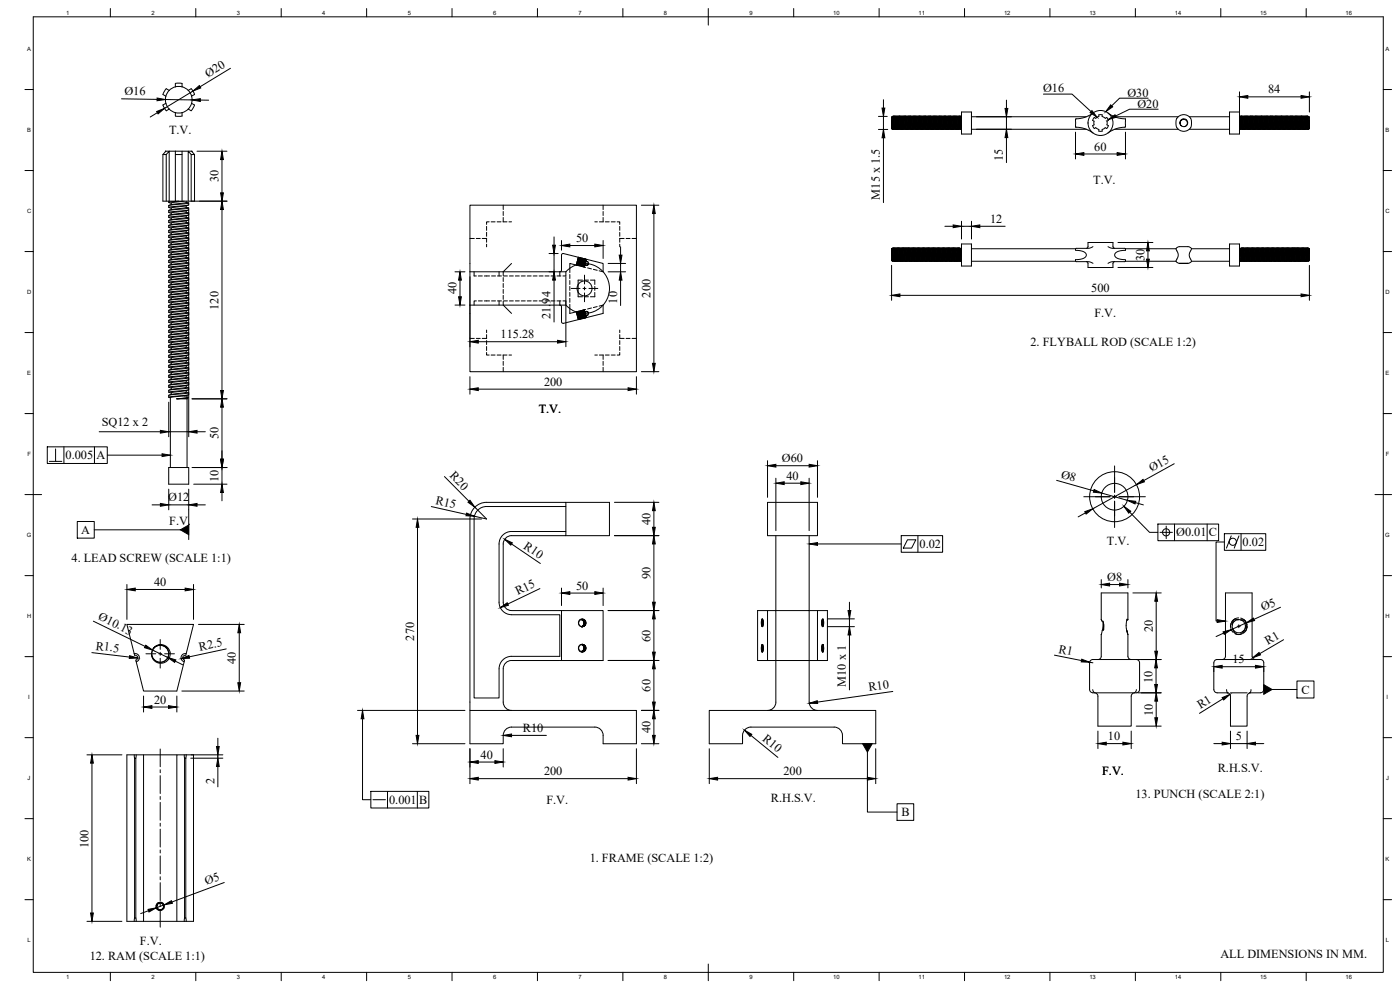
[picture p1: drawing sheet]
<svg xmlns="http://www.w3.org/2000/svg" width="841mm" height="594mm" viewBox="0 0 841 594" stroke-linecap="round" stroke-linejoin="round" font-family="sans-serif">
<defs><g id="words">
<g font-size="7.4">
<text x="125" y="47" transform="rotate(-31 125 47)">Ø20</text>
<text x="75" y="57" transform="rotate(1 75 57)">Ø16</text>
<text x="627" y="56">Ø16</text>
<text x="677" y="58">Ø30</text>
<text x="762" y="56">84</text>
<text x="683" y="65">Ø20</text>
<text x="102" y="80">T.V.</text>
<text x="657" y="90">60</text>
<text x="603" y="97" transform="rotate(-90 603 97)">15</text>
<text x="131" y="110" transform="rotate(-90 131 110)">30</text>
<text x="657" y="111">T.V.</text>
<text x="529" y="120" transform="rotate(-90 529 120)">M15 x 1.5</text>
<text x="595" y="134">12</text>
<text x="346" y="145">50</text>
<text x="688" y="157" transform="rotate(-90 688 157)">30</text>
<text x="274" y="177" transform="rotate(-90 274 177)">40</text>
<text x="391" y="179" transform="rotate(-90 391 179)">200</text>
<text x="656" y="175">500</text>
<text x="371" y="182" transform="rotate(-90 371 182)">10</text>
<text x="131" y="186" transform="rotate(-90 131 186)">120</text>
<text x="331" y="192" transform="rotate(-90 331 192)">21.94</text>
<text x="657" y="190">F.V.</text>
<text x="301" y="203">115.28</text>
<text x="619" y="208">2. FLYBALL ROD (SCALE 1:2)</text>
<text x="327" y="232">200</text>
<text x="324" y="248">T.V.</text>
<text x="61" y="256">SQ12 x 2</text>
<text x="131" y="264" transform="rotate(-90 131 264)">50</text>
<text x="39" y="276">0.005</text>
<text x="58" y="276">A</text>
<text x="470" y="278">Ø60</text>
<text x="270" y="286" transform="rotate(45 270 286)">R20</text>
<text x="637" y="287" transform="rotate(16 637 287)">Ø8</text>
<text x="692" y="284" transform="rotate(-29 692 284)">Ø15</text>
<text x="131" y="290" transform="rotate(-90 131 290)">10</text>
<text x="472" y="288">40</text>
<text x="101" y="301">Ø12</text>
<text x="261" y="303" transform="rotate(13 261 303)">R15</text>
<text x="102" y="316">F.V.</text>
<text x="391" y="315" transform="rotate(-90 391 315)">40</text>
<text x="49" y="321">A</text>
<text x="707" y="322">Ø0.01</text>
<text x="726" y="322">C</text>
<text x="314" y="329" transform="rotate(34 314 329)">R10</text>
<text x="552" y="329">0.02</text>
<text x="665" y="327">T.V.</text>
<text x="747" y="328">0.02</text>
<text x="43" y="338">4. LEAD SCREW (SCALE 1:1)</text>
<text x="391" y="348" transform="rotate(-90 391 348)">90</text>
<text x="93" y="352">40</text>
<text x="665" y="349">Ø8</text>
<text x="311" y="358" transform="rotate(-26 311 358)">R15</text>
<text x="346" y="354">50</text>
<text x="59" y="372" transform="rotate(26 59 372)">Ø10.13</text>
<text x="759" y="367" transform="rotate(-25 759 367)">Ø5</text>
<text x="692" y="380" transform="rotate(-90 692 380)">20</text>
<text x="249" y="385" transform="rotate(-90 249 385)">270</text>
<text x="391" y="385" transform="rotate(-90 391 385)">60</text>
<text x="762" y="387" transform="rotate(-30 762 387)">R1</text>
<text x="57" y="390" transform="rotate(7 57 390)">R1.5</text>
<text x="120" y="391" transform="rotate(-12 120 391)">R2.5</text>
<text x="636" y="392" transform="rotate(11 636 392)">R1</text>
<text x="142" y="399" transform="rotate(-90 142 399)">40</text>
<text x="740" y="398">15</text>
<text x="508" y="413" transform="rotate(-90 508 413)">M10 x 1</text>
<text x="692" y="410" transform="rotate(-90 692 410)">10</text>
<text x="391" y="415" transform="rotate(-90 391 415)">60</text>
<text x="522" y="415" transform="rotate(-8 522 415)">R10</text>
<text x="782" y="417">C</text>
<text x="93" y="423">20</text>
<text x="721" y="426" transform="rotate(-32 721 426)">R1</text>
<text x="692" y="430" transform="rotate(-90 692 430)">10</text>
<text x="314" y="440">R10</text>
<text x="391" y="440" transform="rotate(-90 391 440)">40</text>
<text x="458" y="444" transform="rotate(39 458 444)">R10</text>
<text x="666" y="445">10</text>
<text x="742" y="445">5</text>
<text x="289" y="456">40</text>
<text x="327" y="466">200</text>
<text x="471" y="466">200</text>
<text x="662" y="466">F.V.</text>
<text x="732" y="464">R.H.S.V.</text>
<text x="129" y="471" transform="rotate(-90 129 471)">2</text>
<text x="682" y="479">13. PUNCH (SCALE 2:1)</text>
<text x="234" y="483">0.001</text>
<text x="252" y="483">B</text>
<text x="328" y="483">F.V.</text>
<text x="463" y="481">R.H.S.V.</text>
<text x="542" y="490">B</text>
<text x="53" y="509" transform="rotate(-90 53 509)">100</text>
<text x="354" y="518">1. FRAME (SCALE 1:2)</text>
<text x="124" y="532" transform="rotate(-20 124 532)">Ø5</text>
<text x="84" y="568">F.V.</text>
<text x="733" y="576">ALL DIMENSIONS IN MM.</text>
<text x="54" y="577">12. RAM (SCALE 1:1)</text>
</g>
<g font-size="3.5">
<text x="40" y="9">1</text>
<text x="91" y="9">2</text>
<text x="142" y="9">3</text>
<text x="194" y="9">4</text>
<text x="245" y="9">5</text>
<text x="296" y="9">6</text>
<text x="348" y="9">7</text>
<text x="399" y="9">8</text>
<text x="450" y="9">9</text>
<text x="501" y="9">10</text>
<text x="552" y="9">11</text>
<text x="603" y="9">12</text>
<text x="654" y="9">13</text>
<text x="706" y="9">14</text>
<text x="757" y="9">15</text>
<text x="808" y="9">16</text>
<text x="16" y="31">A</text>
<text x="832" y="31">A</text>
<text x="16" y="79">B</text>
<text x="832" y="79">B</text>
<text x="16" y="128">C</text>
<text x="832" y="128">C</text>
<text x="16" y="177">D</text>
<text x="832" y="177">D</text>
<text x="16" y="225">E</text>
<text x="832" y="225">E</text>
<text x="16" y="274">F</text>
<text x="832" y="274">F</text>
<text x="16" y="323">G</text>
<text x="832" y="323">G</text>
<text x="16" y="371">H</text>
<text x="832" y="371">H</text>
<text x="17" y="420">I</text>
<text x="833" y="420">I</text>
<text x="17" y="469">J</text>
<text x="833" y="469">J</text>
<text x="16" y="517">K</text>
<text x="832" y="517">K</text>
<text x="17" y="566">L</text>
<text x="833" y="566">L</text>
<text x="40" y="588">1</text>
<text x="91" y="588">2</text>
<text x="142" y="588">3</text>
<text x="194" y="588">4</text>
<text x="245" y="588">5</text>
<text x="296" y="588">6</text>
<text x="348" y="588">7</text>
<text x="399" y="588">8</text>
<text x="450" y="588">9</text>
<text x="501" y="588">10</text>
<text x="552" y="588">11</text>
<text x="603" y="588">12</text>
<text x="654" y="588">13</text>
<text x="706" y="588">14</text>
<text x="757" y="588">15</text>
<text x="808" y="588">16</text>
</g>
</g></defs>
<!-- layer: Visible -->
<g fill="none" stroke="#000" stroke-width=".6">
<path d="M100 58v4M102 54h-1a1.8 1.8 0 0 0-2 0 1.8 1.8 0 0 0-1 2v1l2 1M105 52a1.8 1.8 0 0 1 1-2 1.8 1.8 0 0 1 2 0h1v2M105 52h4M105 52l-3 2-2 4M109 52l4 2 2 4M113 54h1a1.8 1.8 0 0 1 2 0 1.8 1.8 0 0 1 0 2l1 1-2 1M115 58v4M100 62h-1a1.8 1.8 0 0 0-1 2 1.8 1.8 0 0 0 1 2l1 1 2-1M100 62l2 4M102 66l3 2M105 68a1.8 1.8 0 0 0 1 2 1.8 1.8 0 0 0 2 0h1v-2"/>
<path d="M105 68h4M113 66l-4 2M115 62h1a1.8 1.8 0 0 1 1 2 1.8 1.8 0 0 1-1 2l-1 1-2-1M115 62l-2 4M536 75v-3v5M536 75v2M536 72v6M536 77h.1M536 77v1M536 70v7M536 70v6M536 70h.1"/>
<path d="M536 76v2zM536 70l1 7M536 78h.1M537 70v8M537 77h.1M537 70h.1M537 70h-1M537 77l-1 1M537 77v1M537 70v7M537 78h.1M537 70l1 8"/>
<path d="M537 77l1 1M537 70h1M538 70v7M538 70h.1M538 78h.1M538 70v8M538 77h.1M538 77v1M538 70l1 8M538 78h1M538 70l1 7M538 70h1"/>
<path d="M539 70v7M539 70v8M539 77h.1M539 70h.1M539 77v1M539 70l1 7M539 78h.1M540 70h-1M540 77h.1M540 70h.1M540 77l-1 1M540 70v8"/>
<path d="M540 77v1M540 78h.1M540 70v7M540 70l1 8M540 77l1 1M540 70h1M541 70v7M541 70h.1M541 78h.1M541 70v8M541 77h.1M541 77v1"/>
<path d="M541 70l1 8M541 70h1M541 78h1M541 70l1 7M542 70v7M542 70v8M542 77h.1M542 70h.1M542 77v1M542 70l1 7M542 78h.1M543 70v8"/>
<path d="M543 77h.1M543 70h.1M543 70h-1M543 77l-1 1M543 77v1M543 70v7M543 78h.1M543 70l1 8M543 77l1 1M543 70h1M544 78h.1M544 70v7"/>
<path d="M544 70h.1M544 70v8M544 77h.1M544 77v1M544 70l1 8M544 70l1 7M544 70h1M544 78h1M545 70v7M545 70v8M545 70h.1M545 77h.1"/>
<path d="M545 77v1M545 78h.1M545 70l1 7M546 70v8M546 77h.1M546 70h.1M546 70h-1M546 77l-1 1M546 77v1M546 70v7M546 78h.1M546 70l1 8"/>
<path d="M546 77l1 1M546 70h1M547 70h.1M547 78h.1M547 70v7M547 70v8M547 77h.1M547 77v1M547 70l1 8M547 70l1 7M547 70h1M547 78h1"/>
<path d="M548 70v7M548 70v8M548 77h.1M548 70h.1M548 77v1M548 70l1 7M548 78h.1M549 70v8M549 77h.1M549 70h.1M549 70h-1M549 77l-1 1"/>
<path d="M549 77v1M549 70v7M549 78h.1M549 70l1 8M549 77l1 1M549 70h1M550 70v7M550 70h.1M550 78h.1M550 70v8M550 77h.1M550 77v1"/>
<path d="M550 70l1 8M550 78h1M550 70l1 7M550 70h1M551 70v7M551 70v8M551 77h.1M551 70h.1M551 77v1M551 70l1 7M551 78h.1M552 70v8"/>
<path d="M552 70h-1M552 77h.1M552 70h.1M552 77l-1 1M552 77v1M552 78h.1M552 70v7M552 70l1 8M552 77l1 1M552 70h1M553 70v7M553 70h.1"/>
<path d="M553 78h.1M553 70v8M553 77h.1M553 77v1M553 70l1 8M553 70h1M553 78h1M553 70l1 7M554 70v7M554 70v8M554 77h.1M554 70h.1"/>
<path d="M554 77v1M554 70l1 7M554 78h.1M555 70v8M555 77h.1M555 70h.1M555 70h-1M555 77l-1 1M555 77v1M555 70v7M555 78h.1M555 70l1 8"/>
<path d="M555 77l1 1M555 70h1M556 70v7M556 70h.1M556 78h.1M556 70v8M556 77h.1M556 77v1M556 70l1 8M556 70l1 7M556 70h1M556 78h1"/>
<path d="M557 70v7M557 70v8M557 70h.1M557 77h.1M557 77v1M557 78h.1M557 70l1 7M558 70v8M558 77h.1M558 70h.1M558 70h-1M558 77l-1 1"/>
<path d="M558 77v1M558 70v7M558 78h.1M558 70l1 8M558 77l1 1M558 70h1M559 70h.1M559 78h.1M559 70v7M559 70v8M559 77h.1M559 77v1"/>
<path d="M559 70l1 8M559 70l1 7M559 70h1M559 78h1M560 70v7M560 70v8M560 77h.1M560 70h.1M560 77v1M560 70l1 7M560 78h.1M561 70v8"/>
<path d="M561 77h.1M561 70h.1M561 70h-1M561 77l-1 1M561 77v1M561 70v7M561 78h.1M561 70l1 8M561 77l1 1M561 70h1M562 70v7M562 70h.1"/>
<path d="M562 78h.1M562 70v8M562 77h.1M562 77v1M562 70l1 8M562 78h1M562 70l1 7M562 70h1M563 70v7M563 70v8M563 77h.1M563 70h.1"/>
<path d="M563 77v1M563 70l1 7M563 78h.1M564 70v8M564 70h-1M564 77h.1M564 70h.1M564 77l-1 1M564 77v1M564 78h.1M564 70v7M564 70l1 8"/>
<path d="M564 77l1 1M564 70h1M565 70v7M565 70h.1M565 78h.1M565 70v8M565 77h.1M565 77v1M565 70l1 8M565 70h1M565 78h1M565 70l1 7"/>
<path d="M566 70v7M566 70v8M566 77h.1M566 70h.1M566 77v1M566 70l1 7M566 78h.1M567 70v8M567 77h.1M567 70h.1M567 70h-1M567 77l-1 1"/>
<path d="M567 77v1M567 70v7M567 78h.1M567 70l1 8M567 77l1 1M567 70h1M568 70v7M568 70h.1M568 78h.1M568 70v8M568 77h.1M568 77v1"/>
<path d="M568 70l1 8M568 70l1 7M568 70h1M568 78h1M569 70v7M569 70v8M569 70h.1M569 77h.1M569 77v1M569 78h.1M569 70l1 7M570 70v8"/>
<path d="M570 77h.1M570 70h.1M570 70h-1M570 77l-1 1M570 77v1M570 70v7M570 78h.1M570 70l1 8M570 77l1 1M570 70h1M571 70h.1M571 78h.1"/>
<path d="M571 70v7M571 70v8M571 77h.1M571 77v1M571 70l1 8M571 70l1 7M571 70h1M571 78h1M572 70v7M572 70v8M572 77h.1M572 70h.1"/>
<path d="M572 77v1M572 70l1 7M572 78h.1M573 70v8M573 77h.1M573 70h.1M573 70h-1M573 77l-1 1M573 77v1M573 70v7M573 78h.1M573 70l1 8"/>
<path d="M573 77l1 1M573 70h1M574 70v7M574 70h.1M574 78h.1M574 70v8M574 77h.1M574 77v1M574 70l1 8M574 78h1M574 70l1 7M574 70h1"/>
<path d="M575 70v7M575 70v8M575 77h.1M575 70h.1M575 77v1M575 70l1 7M575 78h.1M576 70v8M576 70h-1M576 77h.1M576 70h.1M576 77l-1 1"/>
<path d="M576 77v1M576 78h.1M576 70v7M576 70l1 8M576 77l1 1M576 70h1M577 70v7M577 70h.1M577 78h.1M577 77h.1M577 77v1M577 70v8h1"/>
<path d="M577 70h1M578 67h6v14h-6zM584 78h69M584 70h69M656 72l1 1v2v1v1h1M657 68a18 18 0 0 1-11 3v5a17 17 0 0 1 11 4M658 77l2 1v1h2M662 69v1M662 78v1M662 69h-2v1l-2 1h-1l-1 1M662 70l2 1h1l1 1M664 77l-2 1"/>
<path d="M666 68a18 18 0 0 0 10 3v5a17 17 0 0 0-10 4M666 72l-1 1v2l1 1-1 1h-1M670 78h38M670 70h38M707 77l-1-4a5 5 0 0 1 7-4 5 5 0 0 1 2 8M707 77a5 5 0 0 0 8 0M710 76h1M711 71l-2 1v2l1 2-1-2v-1l2-1h1l1 2v1l-2 1M711 71a2.3 2.3 0 0 1 2 2 2.3 2.3 0 0 1-2 3M714 78h25M714 70h25M739 67h6v14h-6z"/>
<path d="M745 70h.1M745 70v8M745 77h.1M745 77v1M745 70v7M745 70h1M745 78h1M746 70l-1 7M746 70h.1M746 70l-1 8M746 77h.1M746 77v1"/>
<path d="M746 70v8M746 70v7M746 78h.1M747 77h.1M747 77l-1 1M747 70h.1M747 70h-1M747 77v1M747 70l-1 8M747 70v7M747 78h.1M747 70v8"/>
<path d="M747 70h1M747 77l1 1M748 70l-1 7M748 70h.1M748 78h.1M748 70v8M748 77h.1M748 77v1M748 70v7M748 70h1M748 78h1M749 70l-1 7"/>
<path d="M749 70l-1 8M749 77h.1M749 70h.1M749 77v1M749 70v8M749 70v7M749 78h.1M750 70h-1M750 70l-1 8M750 77h.1M750 77l-1 1M750 70h.1"/>
<path d="M750 77v1M750 70v7M750 78h.1M750 70v8M750 77l1 1M750 70h1M751 70l-1 7M751 70h.1M751 78h.1M751 70v8M751 77h.1M751 77v1"/>
<path d="M751 70v7M751 70h1M751 78h1M752 70l-1 7M752 70l-1 8M752 77h.1M752 70h.1M752 77v1M752 70v7M752 70v8M752 78h.1M753 70l-1 8"/>
<path d="M753 70h.1M753 70h-1M753 77h.1M753 77l-1 1M753 77v1M753 70v7M753 78h.1M753 70v8M753 77l1 1M753 70h1M754 70l-1 7M754 70h.1"/>
<path d="M754 78h.1M754 70v8M754 77h.1M754 77v1M754 70v7M754 70h1M754 78h1M755 70l-1 7M755 70h.1M755 70l-1 8M755 77h.1M755 77v1"/>
<path d="M755 70v7M755 78h.1M755 70v8M756 70l-1 8M756 77h.1M756 70h.1M756 70h-1M756 77l-1 1M756 77v1M756 70v7M756 78h.1M756 70v8"/>
<path d="M756 70h1M756 77l1 1M757 70l-1 7M757 70h.1M757 78h.1M757 70v8M757 77h.1M757 77v1M757 70v7M757 70h1M757 78h1M758 70l-1 7"/>
<path d="M758 70h.1M758 70l-1 8M758 77h.1M758 77v1M758 70v8M758 70v7M758 78h.1M759 70l-1 8M759 77h.1M759 70h-1M759 77l-1 1M759 70h.1"/>
<path d="M759 77v1M759 70v7M759 78h.1M759 70v8M759 70h1M759 77l1 1M760 70l-1 7M760 70h.1M760 78h.1M760 70v8M760 77h.1M760 77v1"/>
<path d="M760 70v7M760 70h1M760 78h1M761 70l-1 7M761 70l-1 8M761 77h.1M761 70h.1M761 77v1M761 70v8M761 70v7M761 78h.1M762 70h-1"/>
<path d="M762 70l-1 8M762 77h.1M762 77l-1 1M762 70h.1M762 77v1M762 70v7M762 78h.1M762 70v8M762 77l1 1M762 70h1M763 70l-1 7M763 70h.1"/>
<path d="M763 78h.1M763 70v8M763 77h.1M763 77v1M763 70v7M763 70h1M763 78h1M764 70l-1 7M764 70l-1 8M764 77h.1M764 77v1M764 70h.1"/>
<path d="M764 70v7M764 70v8M764 78h.1M765 70l-1 8M765 70h.1M765 70h-1M765 77h.1M765 77l-1 1M765 77v1M765 70v7M765 78h.1M765 77l1 1"/>
<path d="M765 70v8M765 70h1M766 70l-1 7M766 70h.1M766 78h.1M766 70v8M766 77h.1M766 77v1M766 70v7M766 70h1M766 78h1M767 70l-1 7"/>
<path d="M767 70h.1M767 70l-1 8M767 77h.1M767 77v1M767 70v7M767 70v8M767 78h.1M768 70l-1 8M768 77h.1M768 70h.1M768 70h-1M768 77l-1 1"/>
<path d="M768 77v1M768 70v7M768 78h.1M768 70v8M768 70h1M768 77l1 1M769 70l-1 7M769 70h.1M769 78h.1M769 70v8M769 77h.1M769 77v1"/>
<path d="M769 70v7M769 70h1M769 78h1M770 70l-1 7M770 70h.1M770 70l-1 8M770 77h.1M770 77v1M770 70v8M770 70v7M770 78h.1M771 77h.1"/>
<path d="M771 70h-1M771 77l-1 1M771 70h.1M771 77v1M771 70l-1 8M771 70v7M771 78h.1M771 70v8M771 70h1M771 77l1 1M772 70l-1 7M772 70h.1"/>
<path d="M772 78h.1M772 70v8M772 77h.1M772 77v1M772 70v7M772 70h1M772 78h1M773 70l-1 7M773 70l-1 8M773 77h.1M773 70h.1M773 77v1"/>
<path d="M773 70v8M773 70v7M773 78h.1M774 70h-1M774 70l-1 8M774 77h.1M774 77l-1 1M774 70h.1M774 77v1M774 70v7M774 78h.1M774 70v8"/>
<path d="M774 77l1 1M774 70h1M775 70l-1 7M775 70h.1M775 78h.1M775 70v8M775 77h.1M775 77v1M775 70v7M775 70h1M775 78h1M776 70l-1 7"/>
<path d="M776 70l-1 8M776 77h.1M776 70h.1M776 77v1M776 70v7M776 70v8M776 78h.1M777 70l-1 8M777 70h.1M777 70h-1M777 77h.1M777 77l-1 1"/>
<path d="M777 77v1M777 70v7M777 78h.1M777 70v8M777 77l1 1M777 70h1M778 70l-1 7M778 70h.1M778 78h.1M778 70v8M778 77h.1M778 77v1"/>
<path d="M778 70v7M778 70h1M778 78h1M779 70l-1 7M779 70h.1M779 70l-1 8M779 77h.1M779 77v1M779 70v7M779 70v8M779 78h.1M780 70l-1 8"/>
<path d="M780 77h.1M780 70h.1M780 70h-1M780 77l-1 1M780 77v1M780 70v7M780 78h.1M780 70v8M780 70h1M780 77l1 1M781 70l-1 7M781 70h.1"/>
<path d="M781 78h.1M781 70v8M781 77h.1M781 77v1M781 70v7M781 70h1M781 78h1M782 70l-1 7M782 70h.1M782 70l-1 8M782 77h.1M782 77v1"/>
<path d="M782 70v8M782 70v7M782 78h.1M783 77h.1M783 70h.1M783 77l-1 1M783 70h-1M783 77v1M783 70l-1 8M783 70v7M783 78h.1M783 70v8"/>
<path d="M783 70h1M783 77l1 1M784 70l-1 7M784 70h.1M784 78h.1M784 70v8M784 77h.1M784 77v1M784 70v7M784 70h1M784 78h1M785 70l-1 7"/>
<path d="M785 70l-1 8M785 77h.1M785 70h.1M785 77v1M785 70v8M785 70v7M785 78h.1M786 70h-1M786 70l-1 8M786 77h.1M786 70h.1M786 77l-1 1"/>
<path d="M786 77v1M786 70v7M786 78h.1M786 76v2M786 70v6M787 72l-1 5M787 75l-1 2M787 72l-1 6M98 93h2v28M100 91l-2 2v28h7M100 91h-1M100 91h5"/>
<path d="M100 93l2-2v30M105 91v30M105 93h4M105 91h10M109 91v30M115 93l-2-2v30M115 91l2 2M101 121v1M103 122v1M103 125v1M103 128v1M103 131v1"/>
<path d="M103 134v1M103 137v1M103 140v1M105 121h12v-28h-2v28M107 121l-6 1h2M111 121l-8 1M112 139v1l-10 1M112 136v1l-10 1M112 133v1l-10 1M112 130v1l-10 1M112 127v1l-10 1M112 124v1l-10 1"/>
<path d="M112 121l-1 1-9 1M112 139l1 1-11 1-1 2M112 136l1 1-11 1h-1v2M112 133l1 1-11 1h-1v2M112 130l1 1-11 1-1 2M112 127l1 1-11 1-1 2M112 124l1 1-11 1h-1v2M112 121l1 1-11 1h-1v2M113 123l-10 2M113 126l-10 2M113 129l-10 2M113 132l-10 2"/>
<path d="M113 135l-10 2M113 138l-10 2M113 140v1l-12 2h2M113 137v1l-12 2h2M113 134v1l-12 2h2M113 131v1l-12 2h2M113 128v1l-12 2h2M113 125v1l-12 2h2M113 122v1l-12 2h2M103 143v1M103 146v1M103 149v1"/>
<path d="M103 152v1M103 155v1M103 158v1M112 160v1l-10 1M112 157v1l-10 1M112 154v1l-10 1M112 151v1l-10 1M112 148v1l-10 1M112 145v1l-10 1M112 142v1l-10 1M112 157l1 1-11 1h-1v2M112 154l1 1-11 1-1 2"/>
<path d="M112 151l1 1-11 1-1 2M112 148l1 1-11 1-1 2M112 145l1 1-11 1h-1v2M112 142l1 1-11 1-1 2M113 141l-10 2M113 144l-10 2M113 147l-10 2M113 150l-10 2M113 153l-10 2M113 156l-10 2M113 159l-10 2M113 146v1l-12 2h2"/>
<path d="M113 143v1l-12 2h2M113 158v1l-12 2h2M113 155v1l-12 2h2M113 152v1l-12 2h2M113 149v1l-12 2h2M307 158l-5 5M339 152l23 6v5M339 152l-2 1v9l-1 1M346 159l-4-1v3M536 150v6M536 150v7M536 149v7"/>
<path d="M536 149v1M536 149v3M536 149h.1M536 156h.1M536 156v1M536 149v1v7M536 150v7zM536 149l1 7M536 157h.1M537 149v8M537 149h-1M537 156h.1"/>
<path d="M537 149h.1M537 156l-1 1M537 156v1M537 157h.1M537 149v7M537 149l1 7M537 149l1 8M537 156h1M537 149h1M538 156v1M538 149v8M538 149h.1"/>
<path d="M538 149v7M538 157h.1M538 149l1 8M538 156h.1M538 156l1 1M538 149h1M539 157h.1M539 149h.1M539 149v7M539 149v8M539 156h.1M539 156v1"/>
<path d="M539 149l1 7M540 149v8M540 156h.1M540 149h.1M540 149h-1M540 156l-1 1M540 156v1M540 149v7M540 157h.1M540 149l1 7M540 149l1 8M540 156h1"/>
<path d="M540 149h1M541 149v8M541 156v1M541 149h.1M541 149v7M541 157h.1M541 149l1 8M541 156h.1M541 156l1 1M541 149l1 8v-1M541 149h1M542 149v7"/>
<path d="M542 157h.1M542 149h.1M542 149v8M542 156h.1M542 156v1M542 149l1 7M543 156h.1M543 149h.1M543 149h-1M543 156l-1 1M543 156v1M543 149v8"/>
<path d="M543 149v7M543 157h.1M543 149l1 7M543 149l1 8M543 156h1M543 149h1M544 149v8M544 149h.1M544 156v1M544 157h.1M544 149v7M544 149l1 8"/>
<path d="M544 156h.1M544 156l1 1M544 149h1M545 149v7M545 157h.1M545 149h.1M545 149v8M545 156h.1M545 156v1M545 149l1 7M546 149v8M546 156h.1"/>
<path d="M546 149h.1M546 149h-1M546 156l-1 1M546 156v1M546 149l1 7M546 157h.1M546 149l1 8M546 149h1M547 156l-1 1M547 149v8M547 156v1M547 149h.1"/>
<path d="M547 149v7M547 157h.1M547 149l1 8M547 156h.1M547 156l1 1M547 149h1M548 149v7M548 157h.1M548 149h.1M548 149v8M548 156h.1M548 156v1"/>
<path d="M548 149l1 7M549 149v8M549 149h-1M549 156h.1M549 149h.1M549 156l-1 1M549 156v1M549 157h.1M549 149v7M549 149l1 7M549 149l1 8M549 156h1"/>
<path d="M549 149h1M550 156v1M550 149v8M550 149h.1M550 149v7M550 157h.1M550 149l1 8M550 156h.1M550 156l1 1M550 149h1M551 157h.1M551 149h.1"/>
<path d="M551 149v7M551 149v8M551 156h.1M551 156v1M551 149l1 7M552 149v8M552 156h.1M552 149h.1M552 149h-1M552 156l-1 1M552 156v1M552 149v7"/>
<path d="M552 157h.1M552 149l1 7M552 149l1 8M552 156h1M552 149h1M553 149v8M553 156v1M553 149h.1M553 149v7M553 157h.1M553 149l1 8M553 156h.1"/>
<path d="M553 156l1 1M553 149l1 8v-1M553 149h1M554 149v7M554 157h.1M554 149h.1M554 149v8M554 156h.1M554 156v1M554 149l1 7M555 149v8M555 156h.1"/>
<path d="M555 149h.1M555 149h-1M555 156l-1 1M555 156v1M555 149v7M555 157h.1M555 149l1 7M555 149l1 8M555 156h1M555 149h1M556 149v8M556 156v1"/>
<path d="M556 149h.1M556 157h.1M556 149v7M556 149l1 8M556 156h.1M556 156l1 1M556 149h1M557 149v7M557 157h.1M557 149h.1M557 149v8M557 156h.1"/>
<path d="M557 156v1M557 149l1 7M558 149v8M558 156h.1M558 149h.1M558 149h-1M558 156l-1 1M558 156v1M558 149l1 7M558 157h.1M558 149l1 8M558 149h1"/>
<path d="M559 156l-1 1M559 149v8M559 156v1M559 149h.1M559 149v7M559 157h.1M559 149l1 8M559 156h.1M559 156l1 1M559 149h1M560 149v7M560 157h.1"/>
<path d="M560 149h.1M560 149v8M560 156h.1M560 156v1M560 149l1 7M561 149v8M561 149h-1M561 156h.1M561 149h.1M561 156l-1 1M561 156v1M561 157h.1"/>
<path d="M561 149v7M561 149l1 7M561 149l1 8M561 156h1M561 149h1M562 156v1M562 149v8M562 149h.1M562 149v7M562 157h.1M562 149l1 8M562 156h.1"/>
<path d="M562 156l1 1M562 149h1M563 157h.1M563 149h.1M563 149v7M563 149v8M563 156h.1M563 156v1M563 149l1 7M564 149v8M564 156h.1M564 149h.1"/>
<path d="M564 149h-1M564 156l-1 1M564 156v1M564 149v7M564 157h.1M564 149l1 7M564 149l1 8M564 156h1M564 149h1M565 149v8M565 156v1M565 149h.1"/>
<path d="M565 149v7M565 157h.1M565 149l1 8M565 156h.1M565 156l1 1M565 149h1M566 149v7M566 157h.1M566 149h.1M566 149v8M566 156h.1M566 156v1"/>
<path d="M566 149l1 7M567 149v8M567 156h.1M567 149h.1M567 149h-1M567 156l-1 1M567 156v1M567 149v7M567 157h.1M567 149l1 7M567 149l1 8M567 156h1"/>
<path d="M567 149h1M568 149v8M568 156v1M568 149h.1M568 157h.1M568 149v7M568 149l1 8M568 156h.1M568 156l1 1M568 149h1M569 149v7M569 157h.1"/>
<path d="M569 149h.1M569 149v8M569 156h.1M569 156v1M569 149l1 7M570 149v8M570 156h.1M570 149h.1M570 149h-1M570 156l-1 1M570 156v1M570 149l1 7"/>
<path d="M570 157h.1M570 149l1 8M570 149h1M571 156l-1 1M571 149v8M571 156v1M571 149h.1M571 149v7M571 157h.1M571 149l1 8M571 156h.1M571 156l1 1"/>
<path d="M571 149h1M572 149v7M572 157h.1M572 149h.1M572 149v8M572 156h.1M572 156v1M572 149l1 7M573 149v8M573 149h-1M573 156h.1M573 149h.1"/>
<path d="M573 156l-1 1M573 156v1M573 157h.1M573 149v7M573 149l1 7M573 149l1 8M573 156h1M573 149h1M574 156v1M574 149v8M574 149h.1M574 149v7"/>
<path d="M574 157h.1M574 149l1 8M574 156h.1M574 156l1 1M574 149h1M575 157h.1M575 149h.1M575 149v7M575 149v8M575 156h.1M575 156v1M575 149l1 7"/>
<path d="M576 149v8M576 156h.1M576 149h.1M576 149h-1M576 156l-1 1M576 156v1M576 149v7M576 157h.1M576 149l1 7M576 149l1 8M576 156h1M576 149h1"/>
<path d="M577 149v8M577 156v1M577 149h.1M577 149v5M577 151v-2v8M577 157h.1M578 147h6v13h-6zM578 157h-1M578 149h-1M584 157h62M584 149h62M653 149h1v-3h15v3h1"/>
<path d="M653 157l1 1v3h15v-3l1-1M657 148l-3 1h-8v1l5 1 2 2-1 1-1 1-5 1v1h8l3 1M666 148l2 1h8v1l-5 1-1 2v1l2 1 4 1v1h-8l-2 1M676 157h30M676 149h30M706 157l3 1M706 149l2 4-2 4M709 158h5zM716 149l-2 4 2 4M716 157h23M716 149h23M716 157l-2 1"/>
<path d="M716 149a10 10 0 0 0-7-1l-3 1M739 147h6v13h-6zM745 157h.1M745 149h.1M745 151v-2v8M745 149v5M746 149h-1M746 149l-1 8M746 156h.1M746 156l-1 1M746 149h.1M746 156v1"/>
<path d="M746 149v7M746 157h.1M746 149v8M746 156l1 1M746 149h1M747 157h.1M747 149h.1M747 149l-1 7M747 149v8M747 156h.1M747 156v1M747 149v7"/>
<path d="M747 157h1M747 149h1M748 149l-1 7M748 149l-1 8M748 156h.1M748 156v1M748 149h.1M748 149v8M748 149v7M748 157h.1M749 149l-1 8M749 149h.1"/>
<path d="M749 149h-1M749 156h.1M749 156l-1 1M749 156v1M749 149v7M749 157h.1M749 149v8M749 156l1 1M749 149h1M750 149l-1 7M750 157h.1M750 149h.1"/>
<path d="M750 149v8M750 156h.1M750 156v1M750 149v7M750 157h1M750 149h1M751 149l-1 7M751 149h.1M751 149l-1 8M751 156h.1M751 156v1M751 149v8"/>
<path d="M751 149v7M751 157h.1M752 149l-1 8M752 156l-1 1M752 149h.1M752 149h-1M752 156v1M752 149v7M752 157h.1M752 149v8M752 156h.1M752 149h1"/>
<path d="M752 156l1 1M753 149l-1 7M753 157h.1M753 149h.1M753 149v8M753 156h.1M753 156v1M753 149v7M753 157h1M753 149h1M754 149l-1 7M754 149l-1 8"/>
<path d="M754 149h.1M754 156h.1M754 156v1M754 149v8M754 149v7M754 157h.1M755 149l-1 8M755 156h.1M755 156l-1 1M755 149h.1M755 149h-1M755 156v1"/>
<path d="M755 149v7M755 157h.1M755 149v8M755 149h1M755 156l1 1M756 149l-1 7M756 157h.1M756 149h.1M756 149v8M756 156h.1M756 156v1M756 149v7"/>
<path d="M756 157h1M756 149h1M757 149l-1 7M757 149l-1 8M757 156h.1M757 149h.1M757 156v1M757 149v8M757 149v7M757 157h.1M758 149h-1M758 149l-1 8"/>
<path d="M758 156h.1M758 156l-1 1M758 149h.1M758 156v1M758 149v7M758 157h.1M758 149v8M758 156l1 1M758 149h1M759 157h.1M759 149h.1M759 149l-1 7"/>
<path d="M759 149v8M759 156h.1M759 156v1M759 149v7M759 157h1M759 149h1M760 149l-1 7M760 149l-1 8M760 156h.1M760 149h.1M760 156v1M760 149v8"/>
<path d="M760 149v7M760 157h.1M761 149l-1 8M761 149h.1M761 149h-1M761 156h.1M761 156l-1 1M761 156v1M761 149v7M761 157h.1M761 149v8M761 156l1 1"/>
<path d="M761 149h1M762 149l-1 7M762 157h.1M762 149h.1M762 149v8M762 156h.1M762 156v1M762 149v7M762 157h1M762 149h1M763 149l-1 7M763 149h.1"/>
<path d="M763 149l-1 8M763 156h.1M763 156v1M763 149v8M763 149v7M763 157h.1M764 149l-1 8M764 156l-1 1M764 149h.1M764 149h-1M764 156v1M764 149v7"/>
<path d="M764 157h.1M764 149v8M764 156h.1M764 149h1M764 156l1 1M765 149l-1 7M765 157h.1M765 149h.1M765 149v8M765 156h.1M765 156v1M765 149v7"/>
<path d="M765 157h1M765 149h1M766 149l-1 7M766 149l-1 8M766 149h.1M766 156h.1M766 156v1M766 149v8M766 149v7M766 157h.1M767 149l-1 8M767 156h.1"/>
<path d="M767 149h-1M767 156l-1 1M767 149h.1M767 156v1M767 149v7M767 157h.1M767 149v8M767 149h1M767 156l1 1M768 149l-1 7M768 157h.1M768 149h.1"/>
<path d="M768 149v8M768 156h.1M768 156v1M768 149v7M768 157h1M768 149h1M769 149l-1 7M769 149l-1 8M769 156h.1M769 149h.1M769 156v1M769 149v8"/>
<path d="M769 149v7M769 157h.1M770 149h-1M770 149l-1 8M770 156h.1M770 156l-1 1M770 149h.1M770 156v1M770 149v7M770 157h.1M770 149v8M770 156l1 1"/>
<path d="M770 149h1M771 157h.1M771 149h.1M771 149l-1 7M771 149v8M771 156h.1M771 156v1M771 149v7M771 157h1M771 149h1M772 149l-1 7M772 149l-1 8"/>
<path d="M772 156h.1M772 149h.1M772 156v1M772 149v8M772 149v7M772 157h.1M773 149l-1 8M773 149h.1M773 149h-1M773 156h.1M773 156l-1 1M773 156v1"/>
<path d="M773 149v7M773 157h.1M773 149v8M773 156l1 1M773 149h1M774 149l-1 7M774 157h.1M774 149h.1M774 149v8M774 156h.1M774 156v1M774 149v7"/>
<path d="M774 157h1M774 149h1M775 149l-1 7M775 149h.1M775 149l-1 8M775 156h.1M775 156v1M775 149v8M775 149v7M775 157h.1M776 149l-1 8M776 156l-1 1"/>
<path d="M776 149h.1M776 149h-1M776 156v1M776 149v7M776 157h.1M776 149v8M776 156h.1M776 149h1M776 156l1 1M777 149l-1 7M777 157h.1M777 149h.1"/>
<path d="M777 149v8M777 156h.1M777 156v1M777 149v7M777 157h1M777 149h1M778 149l-1 7M778 149l-1 8M778 149h.1M778 156h.1M778 156v1M778 149v8"/>
<path d="M778 149v7M778 157h.1M779 149l-1 8M779 156h.1M779 149h-1M779 149h.1M779 156l-1 1M779 156v1M779 149v7M779 157h.1M779 149v8M779 149h1"/>
<path d="M779 156l1 1M780 149l-1 7M780 157h.1M780 149h.1M780 149v8M780 156h.1M780 156v1M780 149v7M780 157h1M780 149h1M781 149l-1 7M781 149l-1 8"/>
<path d="M781 156h.1M781 149h.1M781 156v1M781 149v8M781 149v7M781 157h.1M782 149h-1M782 149l-1 8M782 156h.1M782 149h.1M782 156l-1 1M782 156v1"/>
<path d="M782 149v7M782 157h.1M782 149v8M782 156l1 1M782 149h1M783 157h.1M783 149h.1M783 149l-1 7M783 149v8M783 156h.1M783 156v1M783 149v7"/>
<path d="M783 157h1M783 149h1M784 149l-1 7M784 149l-1 8M784 156h.1M784 149h.1M784 156v1M784 149v8M784 149v7M784 157h.1M785 149l-1 8M785 149h.1"/>
<path d="M785 149h-1M785 156h.1M785 156l-1 1M785 156v1M785 149v7M785 157h.1M785 149v8M785 156l1 1M785 149h1M786 149l-1 7M786 157h.1M786 149h.1"/>
<path d="M786 152v5M786 150v2M786 150v7M786 149l1 1-1 7M786 149v1M786 156h.1M786 156v1M786 149v3M786 149v7M787 150l-1 7M103 161v1M103 164v1"/>
<path d="M103 167v1M103 170v1M103 173v1M103 176v1M103 179v1M112 178v1l-10 1M112 175v1l-10 1M112 172v1l-10 1M112 169v1l-10 1M112 166v1l-10 1M112 163v1l-10 1M112 178l1 1-11 1-1 2"/>
<path d="M112 175l1 1-11 1-1 2M112 172l1 1-11 1-1 2M112 169l1 1-11 1h-1v2M112 166l1 1-11 1-1 2M112 163l1 1-11 1-1 2M112 160l1 1-11 1-1 2M113 162l-10 2M113 165l-10 2M113 168l-10 2M113 171l-10 2M113 174l-10 2M113 177l-10 2"/>
<path d="M113 179v1l-12 2h2M113 176v1l-12 2h2M113 173v1l-12 2h2M113 170v1l-12 2h2M113 167v1l-12 2h2M113 164v1l-12 2h2M113 161v1l-12 2h2M282 163h58a15 15 0 0 1 22-1 15 15 0 0 1 0 22 15 15 0 0 1-22-1h-58M282 163v-40h100v100h-100v-40M282 163v20M347 171v5M103 182v1"/>
<path d="M103 185v1M103 188v1M103 191v1M103 194v1M103 197v1M103 200v1M112 199v1l-10 1M112 196v1l-10 1M112 193v1l-10 1M112 190v1l-10 1M112 187v1l-10 1M112 184v1l-10 1"/>
<path d="M112 181v1l-10 1M112 199l1 1-11 1-1 2M112 196l1 1-11 1-1 2M112 193l1 1-11 1h-1v2M112 190l1 1-11 1-1 2M112 187l1 1-11 1-1 2M112 184l1 1-11 1-1 2M112 181l1 1-11 1h-1v2M113 180l-10 2M113 183l-10 2M113 186l-10 2M113 189l-10 2"/>
<path d="M113 192l-10 2M113 195l-10 2M113 198l-10 2M113 200v1l-12 2h2M113 197v1l-12 2h2M113 194v1l-12 2h2M113 191v1l-12 2h2M113 188v1l-12 2h2M113 185v1l-12 2h2M113 182v1l-12 2h2M302 183l5 5M336 183l1 1v9l1 1 24-6v-5"/>
<path d="M342 185v3l4-1M103 203v1M103 206v1M103 209v1M103 212v1M103 215v1M103 218v1M112 220v1l-10 1M112 218l-10 1M112 214v1l-10 1M112 211v1l-10 1M112 208v1l-10 1"/>
<path d="M112 206l-10 1M112 202v1l-10 1M112 218h1l-11 1h-1v2M112 214l1 1-11 1-1 2M112 211l1 1-11 1-1 2M112 208l1 1-11 1-1 2M112 206h1l-11 1h-1v2M112 202l1 1-11 1-1 2M112 205v1M112 217v1M113 201l-10 2M113 204l-10 2"/>
<path d="M113 207l-10 2M113 210l-10 2M113 213l-10 2M113 216l-10 2M113 219l-10 2M113 218v1l-12 2h2M113 215v1l-12 2h2M113 212v1l-12 2h2M113 209v1l-12 2h2M113 206v1l-12 2h2M113 203v1l-12 2h2M101 239h1"/>
<path d="M103 221v1M103 224v1M103 227v1M103 230v1M103 233v1M103 236v1M112 235v1l-10 1M112 232v1l-10 1M112 230l-10 1M112 226v1l-10 1M112 223v1l-10 1M112 235l1 1-11 1-1 2"/>
<path d="M112 232l1 1-11 1-1 2M112 230h1l-11 1h-1v2M112 226l1 1-11 1-1 2M112 223l1 1-11 1-1 2M112 220l1 1-11 1-1 2M112 229v1M112 238h.1M112 240h-6l6-1v-1l-10 1v42M112 239h1l-7 1M112 240v41M113 239l-1 1M113 222l-10 2"/>
<path d="M113 225l-10 2M113 228l-10 2M113 231l-10 2M113 234l-10 2M113 237l-2 1M113 236v1l-12 2M113 233v1l-12 2h2M113 230v1l-12 2h2M113 227v1l-12 2h2M113 224v1l-12 2h2M113 221v1l-12 2h2M101 281h12v10h-12z"/>
<path d="M282 312v115M307 319h33v-15h-48a7 7 0 0 0-7 8v107h15v-17a8 8 0 0 1 7-8M307 319a8 8 0 0 0-7 8v35a8 8 0 0 0 7 7M340 319v3h-33M340 304v-2h-48a10 10 0 0 0-10 10M340 302h26v20h-26M461 302h30v20h-30zM307 322a5 5 0 0 0-5 5v35a5 5 0 0 0 5 5M466 322v45h20v55a5 5 0 0 0 5 5M486 322v45h5v30M307 369h29v25h-29M307 367h30"/>
<path d="M337 367h25v30h-25zM349 372l1 1 1 1-1 2h-1l2-2-1-1zM349 372l2 1v1v2h-2M350 372a2.2 2.2 0 0 1 2 2 2.2 2.2 0 0 1-2 2h1v-2v-1zM350 372l1 1 1 1-1 2h-1M350 372a2.2 2.2 0 0 1 2 2 2.2 2.2 0 0 1-2 2M350 372l2 1-1 2-1 1-2-1v-2l2-1 2 1-1 3M351 376h-1M351 376l1-2-1-2a2.3 2.3 0 0 0-3 1 2.3 2.3 0 0 0 2 3M455 367v30h42M455 367h.1M455 367h6v30"/>
<path d="M458 372v4a.6 .6 0 0 1-1 0 .6 .6 0 0 1 0-1l1-3M458 372l-1 2 1 2v-4M458 372h.1M458 372v4zM458 372v4M458 375v-2v3M458 373v2M461 367h5v55a5 5 0 0 1-5 5M491 367h6v30M494 373v2M494 375v-2v3M494 372v1v3"/>
<path d="M494 372v4M494 372l1 1-1 3 1-4v2l-1 2v-2zM494 372h1M662 372v1a4 4 0 0 1 1 5v1l-1-1v3M662 372v-16h16v16M662 372h.1M662 373v5M663 374v4M663 375v3M677 373l1-1h-1v4l1 5M677 379h.1M677 379v1"/>
<path d="M677 379l1 2M740 378l1 1a3 3 0 0 0 3 2 3 3 0 0 0 3-2M744 372h-1a2 2 0 0 0-2 1 2 2 0 0 0-1 2v1M745 372h1a3 3 0 0 1 3 5l-1 2h-1M81 393a2.5 2.5 0 0 1 3 1 2.5 2.5 0 0 1-2 4M81 393l-5-18h40l-4 18a1.7 1.7 0 0 0-2 2 1.7 1.7 0 0 0 1 2M81 393a1.9 1.9 0 0 1 2 2 1.9 1.9 0 0 1-1 2v1M92 390l-1 4M93 389l2-1 2-1 2 1 2 2a6 6 0 0 1-2 8 6 6 0 0 1-8-4l2 3 3 1 3-1 2-3v-3l-2-3h-3h-2l-2 2zM111 397l-5 18h-20l-4-17M112 393a2.5 2.5 0 0 0-3 1 2.5 2.5 0 0 0 2 4M307 397h30"/>
<path d="M307 397a5 5 0 0 0-5 5v20a5 5 0 0 0 5 5M349 387l1 1 1 1-1 2h-1h1l1-2-1-1zM349 387l2 1v1v1l-2 1M349 387l2 1v1v2h-2M350 387l1 1v1v2h-1M350 387l1 1 1 1-1 2h-1M350 387a2.2 2.2 0 0 1 2 2 2.2 2.2 0 0 1-2 2M350 387l-2 1-1 1a2.3 2.3 0 0 0 4 2 2.3 2.3 0 0 0 0-3M350 387l1 1M351 388l1 2-2 1h-2v-3l2-1 1 1 1 2-2 1M458 391v-4l1 2-1 3M458 391v-4l-1 3 1 2"/>
<path d="M458 391v1M458 387v3v1M458 387v4M458 391v-3v3M458 388v3M458 389v1M494 389v1M494 388v3M494 391v-3v3M494 387v4M494 387v3v1M494 387l1 2v2l-1-4 1 3-1 2v-2z"/>
<path d="M495 391l-1 1M497 397h.1M655 397l2-1h20a9 9 0 0 1 7 1l1 17a4 4 0 0 1-4 2l-1 2v18h-20v-18a4 4 0 0 0-4-2l-1-2v-16zM662 381v13l-1 2h-1M662 381h.1M678 381v13v2h2M754 396h-1l-1-2v-38h-16v38v2h-2M656 414l1 1 1 1M659 416h22M683 414l-1 1-1 1M737 414l1 2M738 416h.1"/>
<path d="M738 416l1 1v1v18h10v-18l1-1 1-1M739 416h10M751 416h1a9 9 0 0 0 7-1v-17a4 4 0 0 0-5-2h-17a9 9 0 0 0-8 1v17a4 4 0 0 0 6 2h3M752 414l-1 2M307 437a5 5 0 0 0-5 5v5h-20v-20h100v20h-20v-5a5 5 0 0 0-5-5h-50M426 427h100v20h-20v-5a5 5 0 0 0-5-5h-50a5 5 0 0 0-5 5v5h-20zM81 453v2M81 455h1v96M81 455v96M82 453v2M86 453v100M106 453h-30v100h35"/>
<path d="M111 453v2M112 455h-1v96h1M112 455v96M112 453h-6v100M112 453h4v100h-4M112 453v2M81 551h1M81 551v2M82 551v2M94 546a2.5 2.5 0 0 1 1-4 2.5 2.5 0 0 1 4 2 2.5 2.5 0 0 1-3 3M94 546l2 1M96 542l1 1"/>
<path d="M97 543l1 1-1 2h-1l-2-1 1-2 1-1-1 1-1 2 1 1h3v-3l-1-1h-1l-2 2v2M97 543h-2l-1 1v2l2 1M111 553h1M111 551v2M112 551v2"/>
<circle cx="661" cy="74" r="8"/>
<circle cx="351" cy="173" r="4"/>
<circle cx="670" cy="298" r="8"/>
<circle cx="670" cy="298" r="15"/>
<circle cx="744" cy="376" r="4"/>
<circle cx="96" cy="393" r="5"/>
</g>
<!-- layer: Hidden -->
<g fill="none" stroke="#000" stroke-width=".6">
<path d="M292 136v2M292 140v2M294 133h-2v2M295 133h2M299 133h2M302 133h3M302 123v3M302 127v2M302 131v2M306 133h1M357 133h2M362 131v2h-2"/>
<path d="M362 123v3M362 127v2M364 133h2M367 133h3M371 133h1v2M372 136v2M372 140v2M282 143h3M286 143h3M290 143h2v3M292 147v1M346 159l2 1"/>
<path d="M346 159h.1M346 158l1 1M346 158l3 1M347 158h.1M347 158l2 1M347 159h.1M347 159h-1M347 159l4 1M347 159h1M347 157h.1M347 158h-1M347 158h2"/>
<path d="M347 159h-1h2M347 156h.1M347 157l2 1M347 157v1M347 158l4 1-3-1M347 159l2 1M347 156h2M347 159v-1l4 2M347 155h.1M347 156v1M347 155l3 1M347 156l3 1"/>
<path d="M347 159h-1h1M347 155h1M347 158h3M347 159h3M347 155h2M347 155v1M348 159l-1-1 1 1M348 157h-1h2M348 157h-1l3 1M348 159l2 1M348 155h1zM348 155h.1"/>
<path d="M348 155h-1M348 156h2M348 157h-1h4M348 155l2 1M348 157h-1h1M348 158h2M348 157h2M348 158l2 1M348 155h-1h2M348 160h2M348 156l3 1M348 159l3 1"/>
<path d="M348 158l3 1M349 158l3 1-2-1M349 156h-2l3 1M349 160h2M349 155h1M349 157l2 1M349 158h-2l2 1M349 157h2M349 160h1M349 156h-2l4 1M349 155h-1l3 1M349 160h2h-1"/>
<path d="M349 159h2M349 157l3 1M349 156l3 1M349 158h2M350 156h2M350 157h2M350 157h2h-1M350 156l1 1M350 158h1h-1M350 159h1h-1M350 156h1M350 158l1 1"/>
<path d="M350 156h2h-1M350 156h-2l4 1-1-1M351 156h1h-1M351 160h.1M351 159v1M351 159h.1M351 158l1-1 2 1-1 1h-1M351 158v1M351 158h1M351 156h1l-2-1 2 1M352 157h.1M352 158h.1"/>
<path d="M352 158h-1M352 156v1M352 157l-1 1M352 156h.1M353 157h-1l-1 1M353 157h-1v2M354 158l-1 1h-1h1v-1M372 147v1M375 143h-3v3M376 143h3M380 143h2M285 163v3h1"/>
<path d="M287 166h3M291 166h3M295 166h3M299 166h2M300 163v3M302 163v3M302 167v2M302 170v3M302 174v2M302 177v3M302 166h3M306 166h2"/>
<path d="M310 166h2M313 166h3M317 166h2M320 166h3M324 166h2M327 166h3M331 166h2M335 166h2M336 163v3M340 163v3h-2M342 161v3M342 165v2"/>
<path d="M342 169v2M342 172v2M342 176v2M342 179v3M347 176v2h3M350 160l2 1M350 168h-3v3M351 178h3M351 168h3M353 161l2 1M355 168h2v3M356 162h3"/>
<path d="M357 176v2h-2M357 172v2M360 163h2M286 181h-1v2M287 181h3M291 181h3M292 198v2M295 181h3M299 181h2M300 181v2M302 181v2M302 181h3"/>
<path d="M306 181h2M310 181h2M313 181h3M317 181h2M320 181h3M324 181h2M327 181h3M331 181h2M335 181h2M336 181v2M338 181h2v2M342 183v2"/>
<path d="M346 188h.1M346 188h1M347 187h.1M347 187l-1 1M347 189h.1M347 188h-1M347 188h.1M347 188v1M347 190h.1M347 190v1M347 189v1M347 191h.1"/>
<path d="M347 191l1 1M347 192h.1M347 187l-1 1 1-1M348 192h.1M348 192h-1M348 190h-1h2M348 187h-1M348 187l-2 1 1-1M348 189l2-1-2 1M348 188h-2h1M348 189l-1 1h1M348 189l-1 1 1-1"/>
<path d="M348 188h-1h1M348 187h-2M349 188h-2M349 189l-2 1 1-1M349 191l-1 1 1-1M349 189h-2M349 188l-2 1M349 191l-2 1h1M349 189l-2 1h1M349 190h-2M349 187l-2 1M349 190l-2 1"/>
<path d="M349 191l-2 1M350 191h-3M350 188l-3 1M350 187l-3 1M350 188l1-1-1 1M350 187l-2 1M350 190h-2M350 190l-2 1M350 191l-1 1M350 191h-2h2M350 188h1h-1M350 187h-2"/>
<path d="M350 187l1-1-2 1M350 189l1-1-1 1M350 191h-2M350 188l-2 1M350 188l1-1-4 1M350 189l-2 1M350 186l-2 1M350 187h1l-3 1M350 188h1l-1 1M350 187h-1M350 189h-2M351 190l-4 1 2-1"/>
<path d="M351 190h1l-4 1M351 189l-3 1M351 187l-3 1M351 189l-4 1h1M351 188h-1M351 188h-3M351 191l-3 1 1-1M351 189h1l-2 1M351 188l-2 1M351 187h-3M351 188h1l-2 1M351 187l-5 1"/>
<path d="M351 187h.1M351 186l-2 1M351 187h-2M351 187l-4 1M351 189h-2M351 186h.1M351 187v1M351 188l1 1h1M351 186v1M351 189l-2 1M351 189h1l-5 1M351 191h1h-2"/>
<path d="M351 188h.1M351 190h1h-2M351 188h1M351 188l1 1M351 190h-1M351 191l1-1-1 1M351 190l-1 1M351 189h.1M351 189h1M352 187h1v2M352 188h.1M352 188h-1"/>
<path d="M352 188l1-1 1 1M352 189h-3M352 190h-3M352 190h.1M352 189h-1M352 190h-2M352 189h-2M352 190l-2 1M352 189h.1M352 189v1M352 186h-2M352 191h.1"/>
<path d="M352 191h-2h2h-1M352 190v1M353 188a1 1 0 0 0-1 0 1 1 0 0 0 0 1 1 1 0 0 0 1 0M355 185l-2 1M359 184l-3 1M362 183l-2 1M372 198v2M282 203h3M286 203h3M290 203h2M292 212v1h2M292 201v2"/>
<path d="M292 205v2M292 208v3M295 213h2M299 213h2M302 213h3M302 213v3M302 217v2M306 213h1M357 213h2M360 213h2v3M362 217v2M364 213h2"/>
<path d="M367 213h3M372 212v1h-1M372 203h3M372 201v2M372 205v2M372 208v3M376 203h3M380 203h2M302 221v2M362 221v2M739 376l1 2 1 2M739 374v3"/>
<path d="M740 374v1M741 378l-1 1M741 372l-1 1M741 379l2 2M742 373h-2M744 371l-2 1M744 372h-1M745 371l1 1a2.8 2.8 0 0 1 2 2M747 372h-1M748 379l-2 2M748 373l1 2M748 376v2"/>
<path d="M748 379l-1 1M749 376v3M742 381h1M746 381h-2h1"/>
</g>
<!-- layer: Visible -->
<g fill="#000" stroke="#000" stroke-width=".6">
<circle cx="544" cy="149" r=".1"/>
<circle cx="778" cy="149" r=".1"/>
</g>
<!-- layer: Border -->
<g fill="none" stroke="#000" stroke-width=".6">
<path d="M20 10h811v574h-811zM66 5v5M118 5v5M169 5v5M220 5v5M272 5v5M323 5v5M374 5v5M425 5v10M477 5v5M528 5v5M579 5v5"/>
<path d="M631 5v5M682 5v5M733 5v5M785 5v5M15 54h5M831 54h5M15 102h5M831 102h5M15 151h5M831 151h5M15 200h5M831 200h5"/>
<path d="M15 248h5M831 248h5M15 297h10M826 297h10M15 346h5M831 346h5M15 394h5M831 394h5M15 443h5M831 443h5M15 492h5M831 492h5"/>
<path d="M15 540h5M831 540h5M425 579v10M66 584v5M118 584v5M169 584v5M220 584v5M272 584v5M323 584v5M374 584v5M477 584v5M528 584v5"/>
<path d="M579 584v5M631 584v5M682 584v5M733 584v5M785 584v5"/>
</g>
<!-- layer: Dimensions -->
<g fill="none" stroke="#000" stroke-width=".6">
<path d="M73 59l21 1M99 60h16M116 55l-17 10M138 41l-18 11M531 60v5M745 55v12M750 58h32M787 55v12M95 68l-5 2M120 60h5M528 70h5M528 78h5"/>
<path d="M531 70v8M587 70h21M587 78h21M605 60v5M605 70v8M646 79v16M676 79v16M118 91h18M133 96v20M531 83v39M605 83v15M651 92h20"/>
<path d="M113 126v136M115 121h21M133 126v109M385 123h11M393 128v90M568 136h5M578 133v11M578 136h6M584 133v11M589 136h15M330 152h5M333 142v5"/>
<path d="M333 152v11M337 144v6M342 147h15M362 144v11M365 158h11M373 148v5M373 158v5M536 159v21M672 146h21M690 151v5M787 159v21M273 163h6"/>
<path d="M276 168v10M282 166v42M330 163h3M333 168v25M340 166v42M365 163h11M373 168v16M541 177h241M672 161h21M273 183h6M287 205h48M115 240h21"/>
<path d="M282 226v11M287 234h90M382 226v11M385 223h11M60 259h36M101 242v20M101 259h12M118 259h5M133 245v31M461 277v22M466 280h20M491 277v22"/>
<path d="M705 279l-18 10M101 294v12M113 294v12M115 281h21M116 291h20M133 281v10M133 296v5M267 286l15 15M466 287v32M471 290h10M486 287v32M635 289l22 6"/>
<path d="M662 296l15 5M683 291l-27 15M91 303h5M101 303h12M118 303h5M248 312h41M251 317v125M259 304l21 5M285 305l7 7-7-2M369 302h27M393 307v10M652 308l-4 2"/>
<path d="M682 302l5 1M307 327l18 11M369 322h27M393 327v35M76 351v21M81 354h30M116 351v21M324 354l-19 9M337 353v11M342 356h15M362 353v11M662 348v5"/>
<path d="M667 351h6M678 348v5M681 356h17M56 373l31 15M119 375h28M365 367h31M393 372v20M497 372h16M497 376h16M510 362v5M510 372v4M695 361v30"/>
<path d="M748 373l1 1v3M749 374l-9 4M769 365l-16 7M55 392l23 3M92 391l9 4M105 397l5 2M136 390l-22 5M144 380v30M365 397h31M510 381v33M633 394l17 3M655 398h2"/>
<path d="M683 396h15M735 380l-4 2M771 384l-14 9M86 418v10M106 418v10M109 415h38M393 402v20M536 415l-45 7M684 416h14M694 401v10M729 401v2M734 400h20"/>
<path d="M735 420l-14 9M759 401v2M91 425h10M385 427h11M393 432v10M660 439v11M680 439v11M683 436h15M695 421v10M739 439v11M749 439v11M52 453h21"/>
<path d="M55 458v90M115 455h19M115 453h19M131 443v5M131 453v2M248 447h31M282 450v21M287 458h10M302 450v11M307 442h21M382 450v21M385 447h11"/>
<path d="M426 450v21M451 442l16 13M526 450v21M665 447h10M729 447h5M739 447h10M754 447h5M131 460v13M287 468h90M431 468h90M135 530l-32 12M52 553h21"/>
<path d="M89 547l-4 2M99 544l-5 1"/>
</g>
<g fill="#000" stroke="#000" stroke-width=".6">
<path d="M94 59l5 1-5 1zM116 55l4-4 1 2zM115 60l5-1v2zM745 58l5-1v2zM782 57l5 1-5 1zM94 67l5-2-4 3zM530 65h2l-1 5zM604 65h1v5zM133 91l1 5h-1zM531 78l1 5h-2zM605 78v5h-1zM646 92h5v1z"/>
<path d="M671 92h5l-5 1zM133 116h1l-1 5zM133 121l1 5h-1zM393 123l1 5h-2zM573 135l5 1-5 1zM584 136l5-1v2zM332 147h2l-1 5zM337 147h5v1zM357 147h5l-5 1zM372 153h2l-1 5zM690 146v5h-1zM689 156h1v5z"/>
<path d="M276 163l1 5h-2zM275 178h2l-1 5zM333 163l1 5h-2zM373 163l1 5h-2zM536 177h5v1zM782 177h5l-5 1zM282 205l5-1v2zM335 204l5 1-5 1zM392 218h2l-1 5zM133 235h1l-1 5zM282 234l5-1v2zM377 233l5 1-5 1z"/>
<path d="M96 259h5l-5 1zM113 259h5v1zM133 240l1 5h-1zM133 276h1l-1 5zM461 280l5-1v2zM486 279l5 1-5 1zM133 291l1 5h-1zM466 290l5-1v2zM481 289l5 1-5 1zM657 294l5 2h-5zM683 291l4-3v1zM96 302l5 1-5 1z"/>
<path d="M113 303l5-1v2zM251 312l1 5h-2zM280 308l5 2h-5zM281 302l1-1 3 4zM393 302l1 5h-2zM392 317h2l-1 5zM652 307l4-1-4 3zM677 301h5v2zM303 324l5 2-1 1zM393 322l1 5h-2zM76 354l5-1v2zM111 353l5 1-5 1z"/>
<path d="M337 356l5-1v2zM357 355l5 1-5 1zM662 351l5-1v2zM673 350l5 1-5 1zM301 365l4-3v2zM393 367l1 5h-2zM392 362h2l-1 5zM509 367h2l-1 5zM695 356v5h-1zM735 380l5-2-5 3zM749 374l4-3 1 2zM78 394l5 1-5 1z"/>
<path d="M88 388l4 3-5-2zM101 395l5 1-1 2zM109 396l5-2v1zM144 375l1 5h-2zM392 392h2l-1 5zM510 376l1 5h-2zM650 396l5 2h-5zM694 391h1v5zM729 400h5v1zM754 400h5l-5 1zM752 395l4-3 1 1zM143 410h2l-1 5z"/>
<path d="M393 397l1 5h-2zM694 396l1 5h-1zM694 411h1l-1 5zM734 419l5-2-4 3zM86 425l5-1v2zM101 424l5 1-5 1zM393 427l1 5h-2zM392 422h2l-1 5zM486 422l5-1v2zM695 416v5h-1zM694 431h1v5zM55 453l1 5h-2z"/>
<path d="M130 448h2l-1 5zM250 442h2l-1 5zM282 458l5-1v2zM297 457l5 1-5 1zM302 442l5-1v2zM392 442h2l-1 5zM447 439l5 2-1 1zM660 447l5-1v1zM675 446l5 1h-5zM734 446l5 1h-5zM749 447l5-1v1zM131 455l1 5h-2z"/>
<path d="M282 468l5-1v2zM377 467l5 1-5 1zM426 468l5-1v2zM521 467l5 1-5 1zM54 548h2l-1 5zM89 546l5-1-5 3zM99 544l4-3 1 2z"/>
</g>
<!-- layer: Annotations -->
<path d="M656 66l3 4-4-2zM667 63l1 1-4 3zM666 72l4-3 1 1zM97 273h5l-5 1zM108 318l5-3v6zM675 304l4 3-1 1zM486 327l5-1v2zM731 372l5 1-5 1zM759 411l5 3-5 3zM218 427l1 5h-2zM518 447h6l-3 5z" fill="#000" stroke="#000" stroke-width=".6"/>
<g fill="none" stroke="#000" stroke-width=".6">
<path d="M627 57h17l11 10M690 59h-17l-5 5M696 66h-17l-9 4M28 268h36v10h-36zM30 277h7M33 270v7M38 268v10M57 268v10M64 273h33M46 313h11v10h-11zM57 318h51M113 306v18"/>
<path d="M679 308l12 12h5M696 315h36v10h-36zM697 320h7M701 316v8M706 315v10M725 315v10M491 327h50M541 322h25v10h-25zM545 324h5l-2 5h-5zM551 322v10M736 326h-5v47M736 321h24v10h-24z"/>
<path d="M740 322l-3 7M744 322l-3 7M746 321v10M764 414h15M779 409h10v10h-10zM215 427h64M218 432v48h5M521 452v36h18M223 475h35v10h-35zM233 475v10M251 475v10M224 480h8"/>
<path d="M539 483h10v10h-10z"/>
<circle cx="701" cy="320" r="2.1"/>
<circle cx="741" cy="325" r="2.1"/>
</g>
<!-- layer: Center Lines -->
<g fill="none" stroke="#000" stroke-width=".6">
<path d="M343 173h5M350 173h2M351 165v6M351 172v2M351 176v5M354 173h5M670 280v16M651 298h16M669 298h1M670 297v2M672 298h16M670 301v16"/>
<path d="M743 376h2M744 375v2M88 393h6M95 393h2M96 384v6M96 392v2M96 395v6M99 393h6M96 450v11M96 462v2M96 466v11M96 478v2"/>
<path d="M96 482v11M96 495v1M96 498v11M96 511v1M96 514v11M96 527v1M96 530v11M96 543v2M96 546v11"/>
</g>
<use href="#words"/>
</svg>
